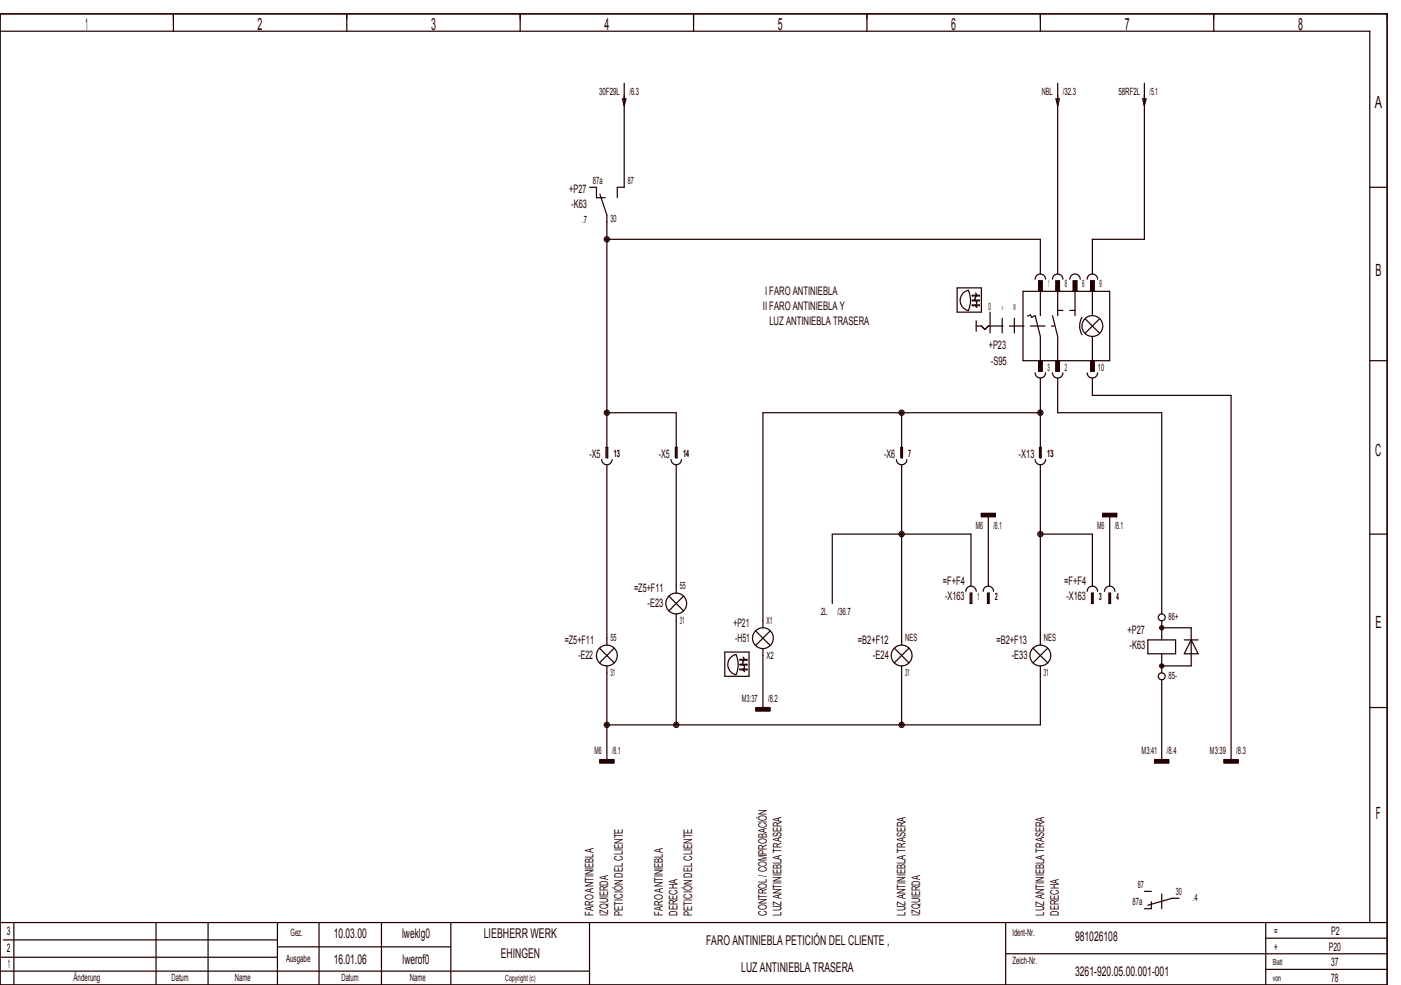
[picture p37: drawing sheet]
<svg xmlns="http://www.w3.org/2000/svg" width="404mm" height="284mm" viewBox="0 0 404 284" stroke-linecap="round" stroke-linejoin="round" font-family="sans-serif">
<defs><g id="words">
<g font-size="4.8" fill="#240000">
<text x="24.6" y="8.6">1</text>
<text x="74.3" y="8.6">2</text>
<text x="124.3" y="8.6">3</text>
<text x="174.3" y="8.6">4</text>
<text x="224.3" y="8.6">5</text>
<text x="274.3" y="8.6">6</text>
<text x="324.3" y="8.6">7</text>
<text x="374.3" y="8.6">8</text>
<text x="396.5" y="31.1">A</text>
<text x="396.7" y="79.6">B</text>
<text x="396.6" y="131.6">C</text>
<text x="396.7" y="181.1">E</text>
<text x="396.8" y="236.1">F</text>
</g>
<g font-size="3.9" fill="#240000">
<text x="96.2" y="270.3">10.03.00</text>
<text x="116" y="270.3">lweklg0</text>
<text x="139.5" y="270.3">LIEBHERR WERK</text>
<text x="203.6" y="272.3">FARO ANTINIEBLA PETICIÓN DEL CLIENTE ,</text>
<text x="310" y="271.3">981026108</text>
<text x="96.2" y="277.8">16.01.06</text>
<text x="116.1" y="277.8">lwerof0</text>
<text x="144.4" y="276.3">EHINGEN</text>
<text x="213.7" y="280.3">LUZ ANTINIEBLA TRASERA</text>
<text x="310" y="281.3">3261­920.05.00.001­001</text>
</g>
<g font-size="3.4" fill="#240000">
<text x="164.2" y="55.7">+P27</text>
<text x="164.7" y="60.1">­K63</text>
<text x="220" y="89.4">II FARO ANTINIEBLA Y</text>
<text x="220.6" y="85.1">I FARO ANTINIEBLA</text>
<text x="221.9" y="93.6">LUZ ANTINIEBLA TRASERA</text>
<text x="285.2" y="100.7">+P23</text>
<text x="285.7" y="105.1">­S95</text>
<text x="169.9" y="132.1">­X5</text>
<text x="189.9" y="132.1">­X5</text>
<text x="254.9" y="132.1">­X6</text>
<text x="293.7" y="132.1">­X13</text>
<text x="182.8" y="170.7">=Z5+F11</text>
<text x="271.9" y="168.7">=F+F4</text>
<text x="272.5" y="173.1">­X163</text>
<text x="306.9" y="168.7">=F+F4</text>
<text x="307.5" y="173.1">­X163</text>
<text x="186.7" y="175.1">­E23</text>
<text x="162.8" y="185.7">=Z5+F11</text>
<text x="211.5" y="180.7">+P21</text>
<text x="212" y="185.1">­H51</text>
<text x="247.4" y="185.7">=B2+F12</text>
<text x="287.3" y="185.7">=B2+F13</text>
<text x="325.2" y="182.7">+P27</text>
<text x="166.8" y="190.1">­E22</text>
<text x="251.7" y="190.1">­E24</text>
<text x="291.7" y="190.1">­E33</text>
<text x="325.7" y="187.1">­K63</text>
<text x="2" y="269.6">3</text>
<text x="171.1" y="264" transform="rotate(-90 171.1 264)">FARO ANTINIEBLA</text>
<text x="175.4" y="264" transform="rotate(-90 175.4 264)">IZQUIERDA</text>
<text x="179.6" y="264" transform="rotate(-90 179.6 264)">PETICIÓN DEL CLIENTE</text>
<text x="191.1" y="264" transform="rotate(-90 191.1 264)">FARO ANTINIEBLA</text>
<text x="195.4" y="264" transform="rotate(-90 195.4 264)">DERECHA</text>
<text x="199.6" y="264" transform="rotate(-90 199.6 264)">PETICIÓN DEL CLIENTE</text>
<text x="221.1" y="264" transform="rotate(-90 221.1 264)">CONTROL / COMPROBACIÓN</text>
<text x="225.4" y="264" transform="rotate(-90 225.4 264)">LUZ ANTINIEBLA TRASERA</text>
<text x="261.1" y="264" transform="rotate(-90 261.1 264)">LUZ ANTINIEBLA TRASERA</text>
<text x="265.4" y="264" transform="rotate(-90 265.4 264)">IZQUIERDA</text>
<text x="301.1" y="264" transform="rotate(-90 301.1 264)">LUZ ANTINIEBLA TRASERA</text>
<text x="305.4" y="264" transform="rotate(-90 305.4 264)">DERECHA</text>
<text x="367.5" y="269.6">=</text>
<text x="383.8" y="269.6">P2</text>
<text x="2" y="274.6">2</text>
<text x="367.5" y="274.1">+</text>
<text x="383.2" y="274.1">P20</text>
<text x="2.2" y="279.1">1</text>
<text x="383.9" y="278.6">37</text>
<text x="383.9" y="283.1">78</text>
</g>
<g font-size="2.9" fill="#240000">
<text x="172.8" y="27.4">30F29L</text>
<text x="181.5" y="27.4">/6.3</text>
<text x="300.4" y="27.4">NBL</text>
<text x="306.5" y="27.4">/32.3</text>
<text x="322.5" y="27.4">58RF2L</text>
<text x="331.5" y="27.4">/5.1</text>
<text x="171" y="53">87a</text>
<text x="181" y="53">87</text>
<text x="167.9" y="64.3">.7</text>
<text x="176" y="63.9">30</text>
<text x="302.3" y="82.9">1</text>
<text x="307.1" y="82.9">8</text>
<text x="312.1" y="82.9">6</text>
<text x="317.1" y="82.9">9</text>
<text x="285.1" y="89.4">0</text>
<text x="302.1" y="106.9">3</text>
<text x="307.1" y="106.9">2</text>
<text x="316.6" y="106.9">10</text>
<text x="177" y="131.9">13</text>
<text x="197" y="131.9">14</text>
<text x="262" y="131.9">7</text>
<text x="302" y="131.9">13</text>
<text x="281.4" y="152.4">M6</text>
<text x="286.5" y="152.4">/8.1</text>
<text x="316.4" y="152.4">M6</text>
<text x="321.5" y="152.4">/8.1</text>
<text x="196" y="169.9">55</text>
<text x="282" y="172.9">1</text>
<text x="287" y="172.9">2</text>
<text x="317" y="172.9">3</text>
<text x="322" y="172.9">4</text>
<text x="196" y="179.9">31</text>
<text x="221" y="179.9">X1</text>
<text x="236.8" y="177.4">2L</text>
<text x="241.5" y="177.4">/36.7</text>
<text x="337" y="178.9">86+</text>
<text x="176" y="184.9">55</text>
<text x="261" y="184.9">NES</text>
<text x="301" y="184.9">NES</text>
<text x="221" y="189.9">X2</text>
<text x="176" y="194.9">31</text>
<text x="261" y="194.9">31</text>
<text x="301" y="194.9">31</text>
<text x="337" y="195.9">85­</text>
<text x="213.9" y="202.4">M3:37</text>
<text x="221.5" y="202.4">/8.2</text>
<text x="171.4" y="217.4">M6</text>
<text x="176.5" y="217.4">/8.1</text>
<text x="329.2" y="217.4">M3:41</text>
<text x="336.5" y="217.4">/8.4</text>
<text x="348.9" y="217.4">M3:39</text>
<text x="356.5" y="217.4">/8.3</text>
<text x="328.1" y="256">87</text>
<text x="339.1" y="258">30</text>
<text x="326.6" y="261">87a</text>
<text x="344" y="259.9">.4</text>
<text x="83.8" y="269.9">Gez.</text>
<text x="292" y="269.9">Ident­Nr.</text>
<text x="82.5" y="277.4">Ausgabe</text>
<text x="292" y="277.9">Zeich­Nr.</text>
<text x="21.2" y="282.9">Änderung</text>
<text x="49.5" y="282.9">Datum</text>
<text x="67.7" y="282.9">Name</text>
<text x="98.5" y="282.9">Datum</text>
<text x="118.2" y="282.9">Name</text>
</g>
<g font-size="2.4" fill="#240000">
<text x="292.2" y="89.3">II</text>
<text x="367" y="278.3">Blatt</text>
<text x="145.7" y="282.8">Copyright (c)</text>
<text x="367" y="282.8">von</text>
</g>
<text font-size="1.8" fill="#240000" x="288.9" y="89.3">I</text>
</g></defs>
<g fill="none" stroke="#240000" stroke-width=".35">
<path d="M0 4h400v280h-400zM0 9h395v257M50 4v5M100 4v5M150 4v5M200 4v5M250 4v5M300 4v5M350 4v5M179.5 28.5h1l-.5 2zM180 24v30h-2v3M304.5 28.5h1l-.5 2z"/>
<path d="M305 24v55M329.5 28.5h1l-.5 2zM330 24v45h-15v10M170 54h2v3h2.5M173 56l2 6v70h.3v-3h-.6v3M395 54h5M175 69h125v10M276 83h7v7h-7zM277.5 84.7l1.1-.8 .6-.2a7 7 0 0 1 0 5.9 3 3 0 0 1-1.7-4.9zM280.4 85.1h2v.2h-2zM280.4 86.5h2v.2h-2zM280.4 87.9h2v.2h-2z"/>
<path d="M281.3 84.5a.83 .83 0 0 1 0 1.3 1.12 1.12 0 0 0 .4 1.4l-.3 .8 .3 .7M281.5 92.5v3M283 94l1 1 1-1M285.5 90v6M295 84h25v20h-25zM296.3 91.1l.8-.3 .4 .7 1-.5 1.5 6v7M298.5 80.5a1.5 1.5 0 0 1 1.5-1.5 1.5 1.5 0 0 1 1.5 1.5M299.5 84v-3h1v3M300 84v7M303.5 80.5a1.5 1.5 0 0 1 1.5-1.5 1.5 1.5 0 0 1 1.5 1.5M303.5 91l1.5 6v7M304.5 84v-3h1v3"/>
<path d="M305 84v7M305 89.5h1.5M308.5 80.5a1.5 1.5 0 0 1 1.5-1.5 1.5 1.5 0 0 1 1.5 1.5M308.5 89.5h1.5M309.5 84v-3h1v3M310 84v7M312 91.5a5 5 0 0 0 0 5M313 92l4 4M313.5 80.5a1.5 1.5 0 0 1 1.5-1.5 1.5 1.5 0 0 1 1.5 1.5M314.5 84v-3h1v3M315 84v7M315 97v7"/>
<path d="M317 92l-4 4M175 119h20v13h.3v-3h-.6v3M260 119v13h.2v-3h-.5v3M298.5 107.5a1.5 1.5 0 0 0 1.5 1.5 1.5 1.5 0 0 0 1.5-1.5M299.5 104v3h1v-3M300 109v23h.3v-3h-.6v3M300 119h-80v62M303.5 107.5a1.5 1.5 0 0 0 1.5 1.5 1.5 1.5 0 0 0 1.5-1.5M304.5 104v3h1v-3M305 109v10h30v58M313.5 107.5a1.5 1.5 0 0 0 1.5 1.5 1.5 1.5 0 0 0 1.5-1.5M314.5 104v3h1v-3"/>
<path d="M315 109v5h40v105M395 104h5M173.5 132.5a1.5 1.5 0 0 0 1.5 1.5 1.5 1.5 0 0 0 1.5-1.5M175 134v52M193.5 132.5a1.5 1.5 0 0 0 1.5 1.5 1.5 1.5 0 0 0 1.5-1.5M195 134v37M258.5 132.5a1.5 1.5 0 0 0 1.5 1.5 1.5 1.5 0 0 0 1.5-1.5M260 134v52M298.5 132.5a1.5 1.5 0 0 0 1.5 1.5 1.5 1.5 0 0 0 1.5-1.5M300 134v52M283 148h4v1h-4zM283 148.1h4"/>
<path d="M283 148.2h4M283 148.3h4M283 148.4h4M283 148.5h4M283 148.6h4M283 148.7h4M283 148.8h4M283 148.9h4M285 149v20M300 154h15v15M318 148h4v1h-4zM318 148.1h4"/>
<path d="M318 148.2h4M318 148.3h4M318 148.4h4M318 148.5h4M318 148.6h4M318 148.7h4M318 148.8h4M318 148.9h4M320 149v20M395 154h5M192.9 171.9l4.2 4.2M195 177v32"/>
<path d="M197.1 171.9l-4.2 4.2M278.5 170.5a1.5 1.5 0 0 1 1.5-1.5 1.5 1.5 0 0 1 1.5 1.5M279.8 171v3h.4v-3h-.2v3M280 169v-15h-40v20M283.5 170.5a1.5 1.5 0 0 1 1.5-1.5 1.5 1.5 0 0 1 1.5 1.5M284.8 171v3h.5v-3h-.3v3M313.5 170.5a1.5 1.5 0 0 1 1.5-1.5 1.5 1.5 0 0 1 1.5 1.5M314.7 171v3h.5v-3h-.2v3M318.5 170.5a1.5 1.5 0 0 1 1.5-1.5 1.5 1.5 0 0 1 1.5 1.5M319.8 171v3h.5v-3h-.3v3M335 179v5.5M172.9 186.9l4.2 4.2"/>
<path d="M175 192v27M177.1 186.9l-4.2 4.2M209 188h7v7h-7zM210.5 189.7l1.1-.8 .6-.2a7 7 0 0 1 0 5.9 3 3 0 0 1-1.7-4.9zM213.4 190.1h2v.2h-2zM213.4 191.5h2v.2h-2zM213.4 192.9h2v.2h-2zM214.3 189.5a.83 .83 0 0 1 0 1.3 1.12 1.12 0 0 0 .4 1.4l-.3 .8 .3 .7M217.9 181.9l4.2 4.2M220 187v17M222.1 181.9l-4.2 4.2M257.9 186.9l4.2 4.2"/>
<path d="M260 192v17M262.1 186.9l-4.2 4.2M297.9 186.9l4.2 4.2M300 192v17h-125M302.1 186.9l-4.2 4.2M331 184.5h8v4h-8zM335 188.5v5.5M335 196v23M335 181h8.5v11h-8.5M341.5 184.5h4M343.5 184.5l2 4h-4zM173 219h4v1h-4z"/>
<path d="M173 219.9h4M173 219.8h4M173 219.7h4M173 219.6h4M173 219.5h4M173 219.4h4M173 219.3h4M173 219.2h4M173 219.1h4M218 204h4v1h-4zM218 204.9h4M218 204.8h4"/>
<path d="M218 204.7h4M218 204.6h4M218 204.5h4M218 204.4h4M218 204.3h4M218 204.2h4M218 204.1h4M333 219h4v1h-4zM333 219.9h4M333 219.8h4M333 219.7h4M333 219.6h4"/>
<path d="M333 219.5h4M333 219.4h4M333 219.3h4M333 219.2h4M333 219.1h4M353 219h4v1h-4zM353 219.9h4M353 219.8h4M353 219.7h4M353 219.6h4M353 219.5h4M353 219.4h4"/>
<path d="M353 219.3h4M353 219.2h4M353 219.1h4M395 204h5M330 257h2M340 259h-2l-7 2M0 276h80M0 266h400M1 271h79M4 266v18M45 266v18M60 266v18"/>
<path d="M80 266v18M80 273h50M92 266v18M110 266v18M130 266v18M170 266v18M290 266v18M290 275h110M332 260v2h-2M365 266v18M365 279.5h35M365 270.5h35"/>
<path d="M0 280h170"/>
<circle cx="175" cy="69" r=".75"/>
<circle cx="175" cy="69" r=".38"/>
<circle cx="315" cy="94" r="3"/>
<circle cx="175" cy="119" r=".75"/>
<circle cx="175" cy="119" r=".38"/>
<circle cx="260" cy="119" r=".75"/>
<circle cx="260" cy="119" r=".38"/>
<circle cx="300" cy="119" r=".75"/>
<circle cx="300" cy="119" r=".38"/>
<circle cx="260" cy="154" r=".75"/>
<circle cx="260" cy="154" r=".38"/>
<circle cx="300" cy="154" r=".75"/>
<circle cx="300" cy="154" r=".38"/>
<circle cx="195" cy="174" r="3"/>
<circle cx="335" cy="178" r="1"/>
<circle cx="175" cy="189" r="3"/>
<circle cx="220" cy="184" r="3"/>
<circle cx="260" cy="189" r="3"/>
<circle cx="300" cy="189" r="3"/>
<circle cx="335" cy="195" r="1"/>
<circle cx="335" cy="181" r=".6"/>
<circle cx="335" cy="192" r=".6"/>
<circle cx="335" cy="181" r=".3"/>
<circle cx="335" cy="192" r=".3"/>
<circle cx="175" cy="209" r=".75"/>
<circle cx="175" cy="209" r=".38"/>
<circle cx="195" cy="209" r=".75"/>
<circle cx="195" cy="209" r=".38"/>
<circle cx="260" cy="209" r=".75"/>
<circle cx="260" cy="209" r=".38"/>
</g>
<path d="M281.5 94h1.5M283 94l1 1M284 95l1-1M285 94h19M289 96v-6M292.5 96v-6M335 262v-6" fill="none" stroke="#240000" stroke-width=".35" stroke-dasharray="4.2 1.8"/>
<g fill="#240000" stroke="#240000" stroke-width=".35">
<path d="M299.5 81h1v3h-1z"/>
<path d="M304.5 81h1v3h-1z"/>
<path d="M309.5 81h1v3h-1z"/>
<path d="M314.5 81h1v3h-1z"/>
<path d="M314.5 104h1v3h-1z"/>
<path d="M304.5 104h1v3h-1z"/>
<path d="M299.5 104h1v3h-1z"/>
</g>
<use href="#words"/>
</svg>
